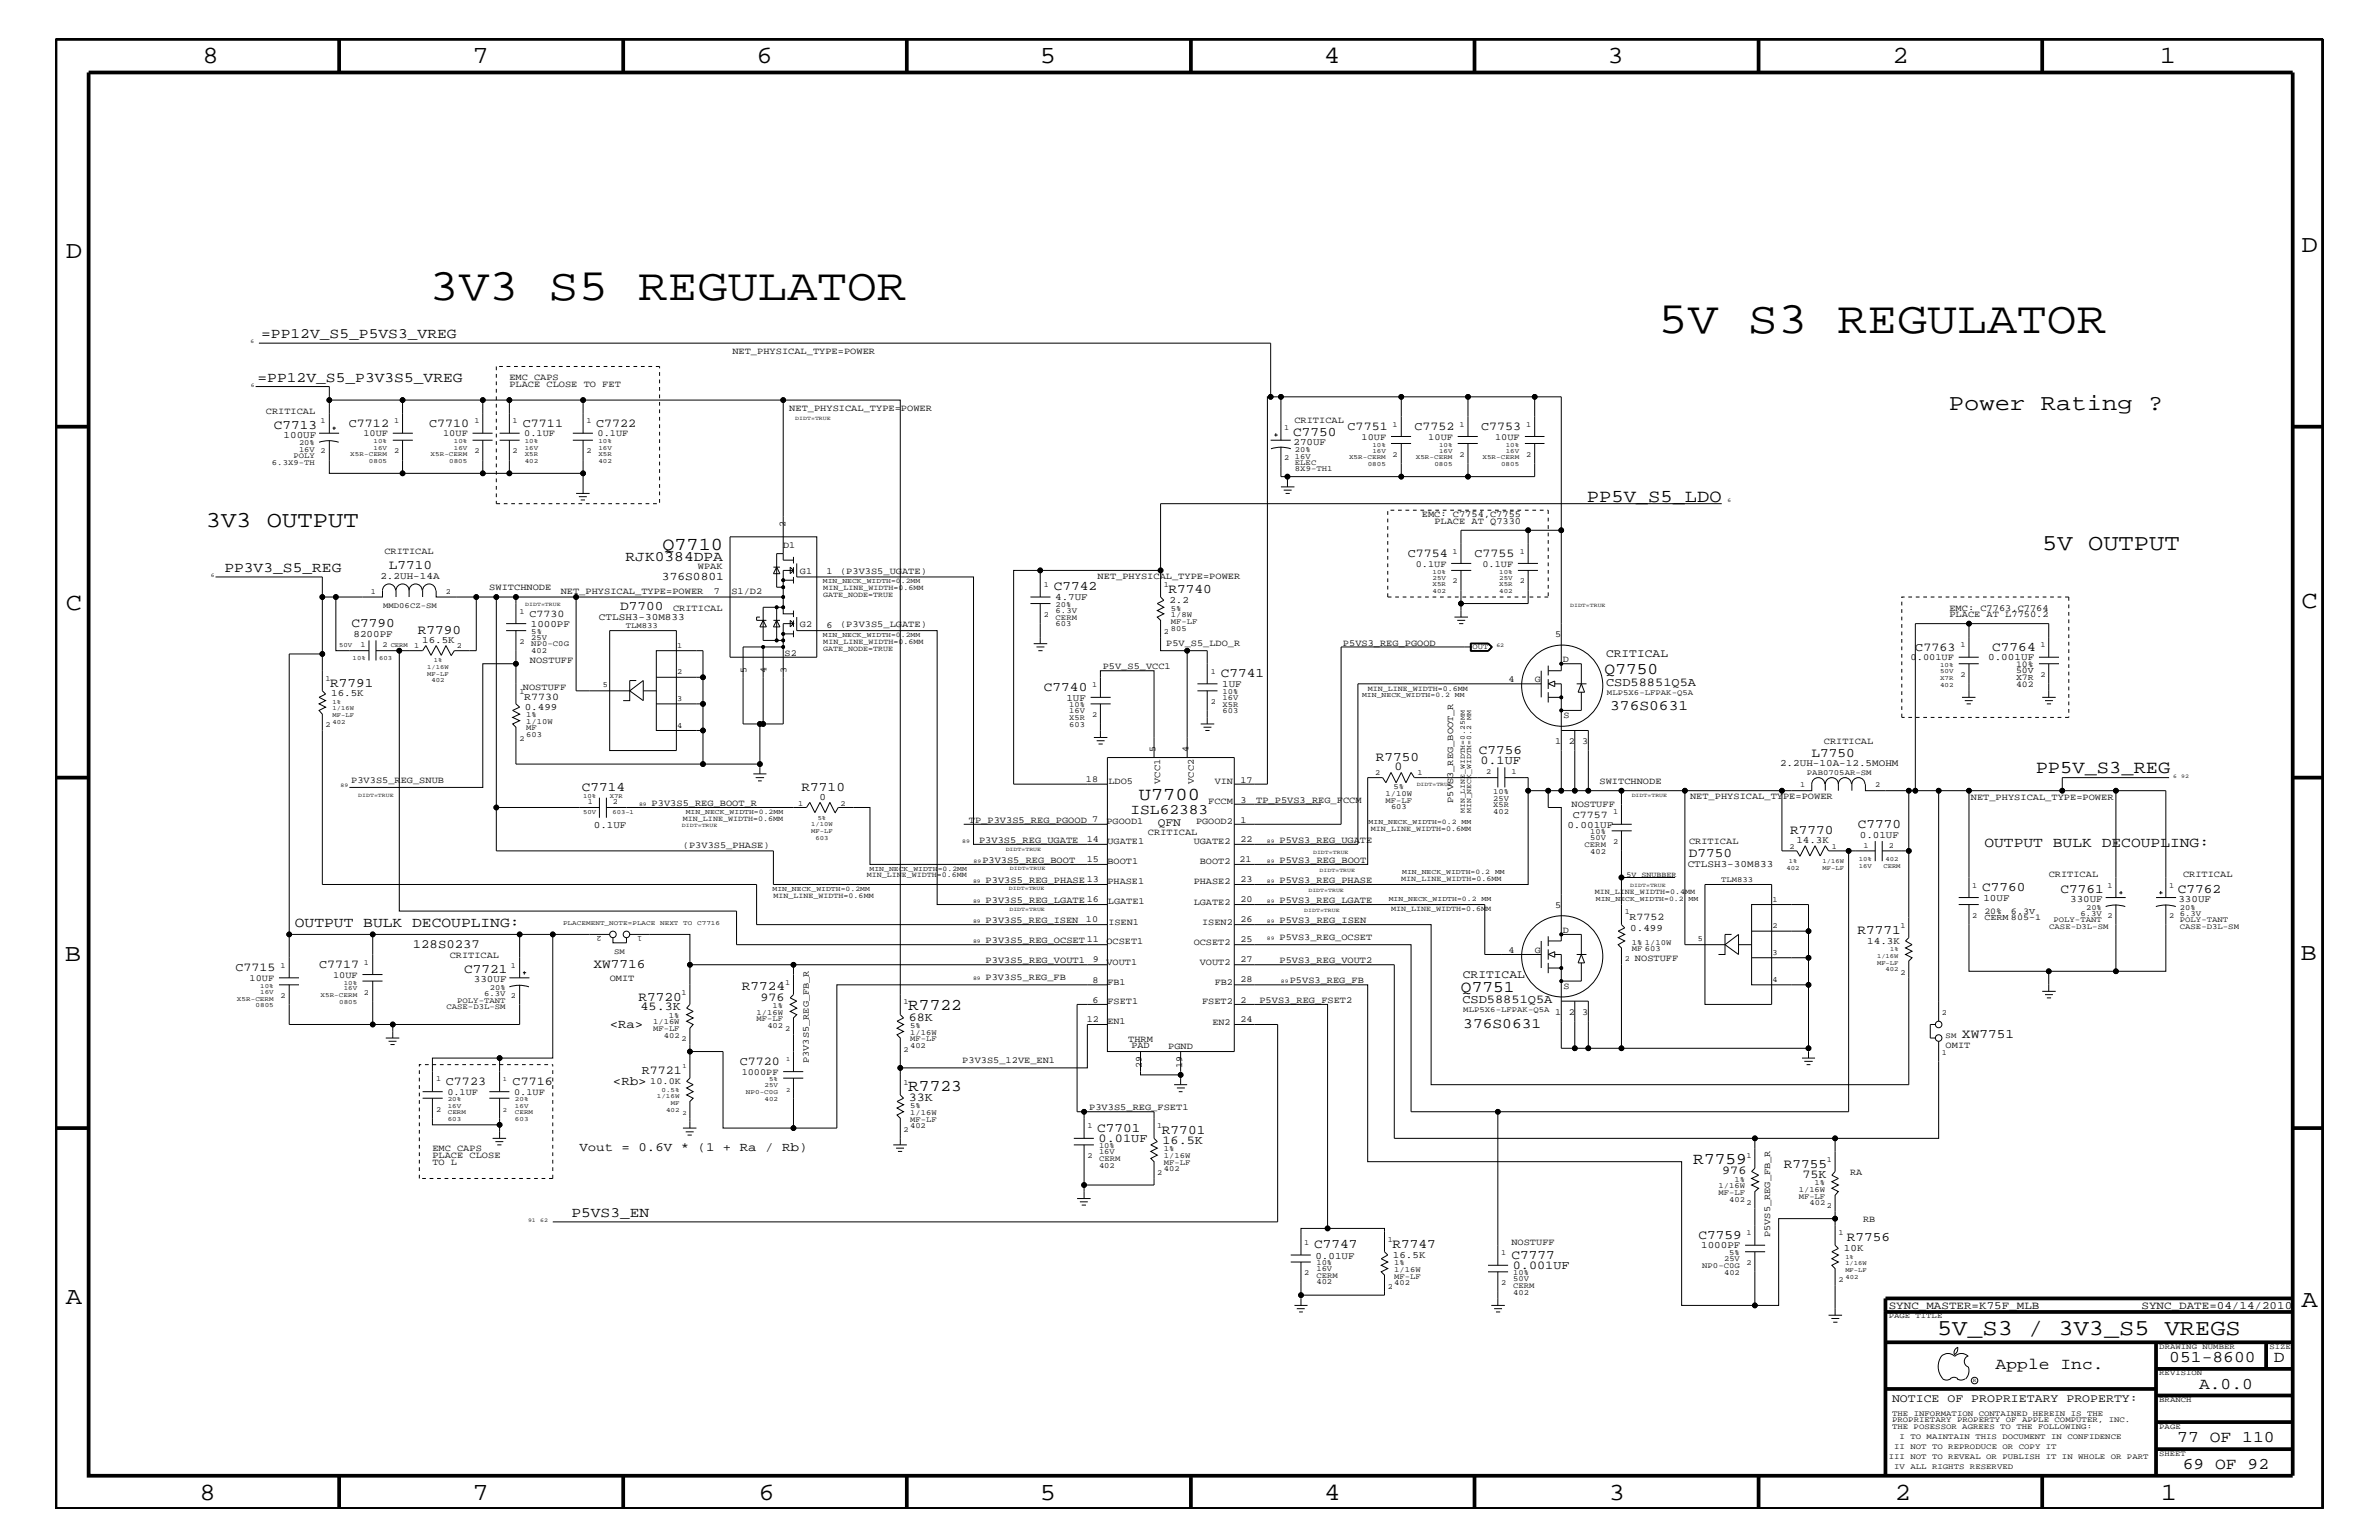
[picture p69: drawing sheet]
<svg xmlns="http://www.w3.org/2000/svg" width="432mm" height="279mm" viewBox="0 0 432 279" stroke-linecap="round" stroke-linejoin="round" font-family="sans-serif">
<defs><g id="words">
<g font-size="8.2">
<text x="77.9" y="54.4">3V3 S5 REGULATOR</text>
<text x="301" y="60.4">5V S3 REGULATOR</text>
</g>
<g font-size="4.5">
<text x="36.7" y="11.5">8</text>
<text x="85.8" y="11.5">7</text>
<text x="137.3" y="11.5">6</text>
<text x="188.7" y="11.5">5</text>
<text x="240.3" y="11.5">4</text>
<text x="291.8" y="11.5">3</text>
<text x="343.5" y="11.5">2</text>
<text x="392" y="11.5">1</text>
<text x="11.9" y="46.8">D</text>
<text x="417.7" y="45.7">D</text>
<text x="11.9" y="110.6">C</text>
<text x="417.7" y="110.3">C</text>
<text x="11.8" y="174.3">B</text>
<text x="417.6" y="174.2">B</text>
<text x="11.9" y="236.7">A</text>
<text x="417.7" y="237.1">A</text>
<text x="36.2" y="272.1">8</text>
<text x="85.8" y="272.1">7</text>
<text x="137.7" y="272.1">6</text>
<text x="188.7" y="272.1">5</text>
<text x="240.4" y="272.1">4</text>
<text x="292" y="272.1">3</text>
<text x="343.9" y="272.1">2</text>
<text x="392.2" y="272.1">1</text>
</g>
<g font-size="4.1">
<text x="353.7" y="74.4">Power Rating ?</text>
<text x="37.3" y="95.6">3V3 OUTPUT</text>
<text x="370.7" y="99.9">5V OUTPUT</text>
<text x="351.6" y="242.3">5V_S3 / 3V3_S5 VREGS</text>
</g>
<g font-size="3.3">
<text x="288" y="91.1">PP5V_S5_LDO</text>
<text x="120.2" y="99.9">Q7710</text>
<text x="369.5" y="140.2">PP5V_S3_REG</text>
<text x="206.7" y="145.1">U7700</text>
</g>
<g font-size="3">
<text x="291.3" y="122.4">Q7750</text>
<text x="265.2" y="179.9">Q7751</text>
<text x="164.8" y="183.3">R7722</text>
<text x="164.8" y="197.9">R7723</text>
<text x="307.3" y="211.3">R7759</text>
<text x="362.2" y="248.4">Apple Inc.</text>
<text x="393.7" y="247.1">051-8600</text>
<text x="399.2" y="252">A.0.0</text>
<text x="412.7" y="247.1">D</text>
<text x="395.2" y="261.6">77 OF 110</text>
<text x="396.2" y="266.6">69 OF 92</text>
</g>
<g font-size="2.6">
<text x="47.4" y="61.4">=PP12V_S5_P5VS3_VREG</text>
<text x="46.7" y="69.3">=PP12V_S5_P3V3S5_VREG</text>
<text x="113.5" y="101.8">RJK0384DPA</text>
<text x="40.7" y="103.8">PP3V3_S5_REG</text>
<text x="292.3" y="128.9">376S0631</text>
<text x="205.2" y="147.6">ISL62383</text>
<text x="360.2" y="153.7">OUTPUT BULK DECOUPLING:</text>
<text x="53.5" y="168.3">OUTPUT BULK DECOUPLING:</text>
<text x="265.6" y="186.5">376S0631</text>
<text x="103.7" y="220.8">P5VS3_EN</text>
</g>
<g font-size="2.4">
<text x="49.7" y="77.8">C7713</text>
<text x="234.7" y="79">C7750</text>
<text x="70.6" y="103.3">L7710</text>
<text x="191.3" y="107.1">C7742</text>
<text x="212.1" y="107.6">R7740</text>
<text x="63.8" y="113.7">C7790</text>
<text x="112.6" y="110.6">D7700</text>
<text x="75.8" y="115">R7790</text>
<text x="361.6" y="118.1">C7764</text>
<text x="59.9" y="124.6">R7791</text>
<text x="189.5" y="125.3">C7740</text>
<text x="221.6" y="122.9">C7741</text>
<text x="268.4" y="136.8">C7756</text>
<text x="328.8" y="137.3">L7750</text>
<text x="105.6" y="143.5">C7714</text>
<text x="145.5" y="143.5">R7710</text>
<text x="249.7" y="138">R7750</text>
<text x="306.5" y="155.5">D7750</text>
<text x="324.9" y="151.3">R7770</text>
<text x="337.2" y="150.1">C7770</text>
<text x="359.7" y="161.7">C7760</text>
<text x="374" y="162">C7761</text>
<text x="395.3" y="162">C7762</text>
<text x="337.1" y="169.4">R7771</text>
<text x="84.2" y="176.6">C7721</text>
<text x="107.7" y="175.7">XW7716</text>
<text x="134.6" y="179.7">R7724</text>
<text x="115.9" y="181.6">R7720</text>
<text x="356.1" y="188.2">XW7751</text>
<text x="199.1" y="205.3">C7701</text>
<text x="210.9" y="205.8">R7701</text>
<text x="323.8" y="211.9">R7755</text>
<text x="238.5" y="226.5">C7747</text>
<text x="252.7" y="226.4">R7747</text>
<text x="308.3" y="224.7">C7759</text>
<text x="335.2" y="225.2">R7756</text>
<text x="274.3" y="228.4">C7777</text>
</g>
<g font-size="2.3">
<text x="74.9" y="172">128S0237</text>
<text x="110.7" y="186.5">&lt;Ra&gt;</text>
<text x="111.3" y="196.8">&lt;Rb&gt;</text>
<text x="105.2" y="208.9">Vout = 0.6V * (1 + Ra / Rb)</text>
</g>
<g font-size="2.2">
<text x="63.3" y="77.4">C7712</text>
<text x="77.9" y="77.4">C7710</text>
<text x="94.9" y="77.4">C7711</text>
<text x="108.2" y="77.4">C7722</text>
<text x="244.6" y="78">C7751</text>
<text x="256.7" y="78">C7752</text>
<text x="268.8" y="78">C7753</text>
<text x="255.5" y="101">C7754</text>
<text x="267.6" y="101">C7755</text>
<text x="347.6" y="118.1">C7763</text>
<text x="291.5" y="124.4">CSD58851Q5A</text>
<text x="253.1" y="139.7">0</text>
<text x="268.7" y="138.6">0.1UF</text>
<text x="42.8" y="176.2">C7715</text>
<text x="57.9" y="175.6">C7717</text>
<text x="116.2" y="183.3">45.3K</text>
<text x="138" y="181.6">976</text>
<text x="164.9" y="185.2">68K</text>
<text x="265.4" y="182.1">CSD58851Q5A</text>
<text x="80.9" y="196.8">C7723</text>
<text x="93" y="196.8">C7716</text>
<text x="116.5" y="194.8">R7721</text>
<text x="134.3" y="193.2">C7720</text>
<text x="164.9" y="199.8">33K</text>
<text x="199.4" y="207.1">0.01UF</text>
<text x="211" y="207.6">16.5K</text>
<text x="312.6" y="213">976</text>
<text x="327.2" y="213.6">75K</text>
<text x="274.6" y="230.2">0.001UF</text>
</g>
<g font-size="2.1">
<text x="120.1" y="105.2">376S0801</text>
<text x="291.5" y="119.2">CRITICAL</text>
<text x="210.1" y="149.8">QFN</text>
<text x="265.5" y="177.4">CRITICAL</text>
<text x="343.4" y="254.4">NOTICE OF PROPRIETARY PROPERTY:</text>
</g>
<g font-size="2">
<text x="342.8" y="237.4">SYNC_MASTER=K75F_MLB</text>
<text x="388.7" y="237.4">SYNC_DATE=04/14/2010</text>
</g>
<g font-size="1.9">
<text x="96.1" y="112">C7730</text>
<text x="95.2" y="127">R7730</text>
<text x="285.5" y="148.4">C7757</text>
<text x="295.7" y="167">R7752</text>
</g>
<g font-size="1.8">
<text x="51.5" y="79.4">100UF</text>
<text x="234.8" y="80.7">270UF</text>
<text x="69" y="105">2.2UH-14A</text>
<text x="96.4" y="113.7">1000PF</text>
<text x="108.7" y="112.5">CTLSH3-30M833</text>
<text x="191.5" y="108.9">4.7UF</text>
<text x="212.3" y="109.4">2.2</text>
<text x="64.2" y="115.6">8200PF</text>
<text x="76.6" y="116.7">16.5K</text>
<text x="360.8" y="119.8">0.001UF</text>
<text x="221.8" y="124.7">1UF</text>
<text x="60.1" y="126.4">16.5K</text>
<text x="95.2" y="128.8">0.499</text>
<text x="193.5" y="127.1">1UF</text>
<text x="323.1" y="139">2.2UH-10A-12.5MOHM</text>
<text x="148.8" y="145.1">0</text>
<text x="107.8" y="150.1">0.1UF</text>
<text x="284.5" y="150.1">0.001UF</text>
<text x="326.1" y="153">14.3K</text>
<text x="337.6" y="152">0.01UF</text>
<text x="306.3" y="157.3">CTLSH3-30M833</text>
<text x="360" y="163.5">10UF</text>
<text x="375.8" y="163.7">330UF</text>
<text x="395.4" y="163.7">330UF</text>
<text x="295.9" y="168.9">0.499</text>
<text x="338.9" y="171.2">14.3K</text>
<text x="86" y="178.3">330UF</text>
<text x="308.8" y="226.5">1000PF</text>
<text x="334.7" y="227">10K</text>
<text x="238.8" y="228.4">0.01UF</text>
<text x="252.8" y="228.2">16.5K</text>
</g>
<g font-size="1.7">
<text x="132.9" y="64.3">NET_PHYSICAL_TYPE=POWER</text>
<text x="92.5" y="68.9">EMC CAPS</text>
<text x="92.5" y="70.1">PLACE CLOSE TO FET</text>
<text x="48.3" y="75">CRITICAL</text>
<text x="143.3" y="74.6">NET_PHYSICAL_TYPE=POWER</text>
<text x="234.9" y="76.8">CRITICAL</text>
<text x="66" y="79.2">10UF</text>
<text x="80.4" y="79.2">10UF</text>
<text x="95.2" y="79.2">0.1UF</text>
<text x="108.5" y="79.2">0.1UF</text>
<text x="247.1" y="79.9">10UF</text>
<text x="259.2" y="79.9">10UF</text>
<text x="271.4" y="79.9">10UF</text>
<text x="142.6" y="95.6" transform="rotate(-90 142.6 95.6)">2</text>
<text x="258.1" y="93.8">EMC: C7754,C7755</text>
<text x="260.3" y="95">PLACE AT Q7330</text>
<text x="69.8" y="100.4">CRITICAL</text>
<text x="142.2" y="99.5">D1</text>
<text x="88.8" y="107.1">SWITCHNODE</text>
<text x="101.8" y="107.7">NET_PHYSICAL_TYPE=POWER</text>
<text x="126.7" y="103.3">WPAK</text>
<text x="129.5" y="107.8">7</text>
<text x="132.8" y="107.7">S1/D2</text>
<text x="145.2" y="104.1">G1</text>
<text x="150" y="104.2">1</text>
<text x="152.5" y="104.1">(P3V3S5_UGATE)</text>
<text x="199.2" y="105">NET_PHYSICAL_TYPE=POWER</text>
<text x="257" y="102.9">0.1UF</text>
<text x="269.1" y="102.9">0.1UF</text>
<text x="122.2" y="110.8">CRITICAL</text>
<text x="145.2" y="113.7">G2</text>
<text x="150" y="113.9">6</text>
<text x="152.5" y="113.7">(P3V3S5_LGATE)</text>
<text x="353.8" y="112">PLACE AT L7750.2</text>
<text x="353.8" y="110.8">EMC: C7763,C7764</text>
<text x="142.4" y="119">S2</text>
<text x="211.7" y="117.2">P5V_S5_LDO_R</text>
<text x="243.8" y="117.2">P5VS3_REG_PGOOD</text>
<text x="282.3" y="115.6">5</text>
<text x="346.8" y="119.8">0.001UF</text>
<text x="94.9" y="125.2">NOSTUFF</text>
<text x="96.2" y="120.3">NOSTUFF</text>
<text x="135.5" y="122.1" transform="rotate(-90 135.5 122.1)">5</text>
<text x="139.1" y="122.1" transform="rotate(-90 139.1 122.1)">4</text>
<text x="142.7" y="122.1" transform="rotate(-90 142.7 122.1)">3</text>
<text x="200.2" y="121.4">P5V_S5_VCC1</text>
<text x="273.8" y="123.7">4</text>
<text x="278.6" y="123.7">G</text>
<text x="283.6" y="120.1">D</text>
<text x="283.8" y="130.2">S</text>
<text x="209.7" y="136.4" transform="rotate(-90 209.7 136.4)">5</text>
<text x="215.7" y="136.4" transform="rotate(-90 215.7 136.4)">4</text>
<text x="282.3" y="135">1</text>
<text x="284.7" y="135">2</text>
<text x="287.2" y="135">3</text>
<text x="331" y="135">CRITICAL</text>
<text x="63.8" y="142">P3V3S5_REG_SNUB</text>
<text x="197.1" y="141.9">18</text>
<text x="201.2" y="142.3">LDO5</text>
<text x="210.6" y="142.2" transform="rotate(-90 210.6 142.2)">VCC1</text>
<text x="216.7" y="142.2" transform="rotate(-90 216.7 142.2)">VCC2</text>
<text x="220.5" y="142.3">VIN</text>
<text x="225.1" y="142">17</text>
<text x="290.3" y="142.3">SWITCHNODE</text>
<text x="118.3" y="146.2">P3V3S5_REG_BOOT_R</text>
<text x="175.9" y="149.3">TP_P3V3S5_REG_PGOOD 7</text>
<text x="200.8" y="149.5">PGOOD1</text>
<text x="217.1" y="149.5">PGOOD2</text>
<text x="219.3" y="145.9">FCCM</text>
<text x="225.1" y="145.7">3</text>
<text x="225.1" y="149.3">1</text>
<text x="228" y="145.7">TP_P5VS3_REG_FCCM</text>
<text x="263.7" y="145.7" transform="rotate(-90 263.7 145.7)">P5VS3_REG_BOOT_R</text>
<text x="285.2" y="146.3">NOSTUFF</text>
<text x="306.7" y="144.9">NET_PHYSICAL_TYPE=POWER</text>
<text x="357.7" y="145.1">NET_PHYSICAL_TYPE=POWER</text>
<text x="124" y="153.8">(P3V3S5_PHASE)</text>
<text x="177.7" y="152.9">P3V3S5_REG_UGATE</text>
<text x="197.3" y="152.7">14</text>
<text x="201" y="153.2">UGATE1</text>
<text x="208.4" y="151.4">CRITICAL</text>
<text x="216.7" y="153.2">UGATE2</text>
<text x="225.1" y="152.7">22</text>
<text x="232.2" y="152.9">P5VS3_REG_UGATE</text>
<text x="306.6" y="153.2">CRITICAL</text>
<text x="178.3" y="156.6">P3V3S5_REG_BOOT</text>
<text x="178.9" y="160.2">P3V3S5_REG_PHASE 13</text>
<text x="197.3" y="156.3">15</text>
<text x="201" y="160.5">PHASE1</text>
<text x="201" y="156.8">BOOT1</text>
<text x="216.7" y="160.5">PHASE2</text>
<text x="217.8" y="156.8">BOOT2</text>
<text x="225" y="156.3">21</text>
<text x="225.1" y="160">23</text>
<text x="232.2" y="160.2">P5VS3_REG_PHASE</text>
<text x="232.2" y="156.6">P5VS3_REG_BOOT</text>
<text x="371.9" y="159.2">CRITICAL</text>
<text x="396.2" y="159.2">CRITICAL</text>
<text x="178.9" y="167.5">P3V3S5_REG_ISEN</text>
<text x="178.9" y="163.9">P3V3S5_REG_LGATE 16</text>
<text x="197.1" y="167.3">10</text>
<text x="201.1" y="163.9">LGATE1</text>
<text x="201.2" y="167.8">ISEN1</text>
<text x="216.7" y="164.1">LGATE2</text>
<text x="218.2" y="167.8">ISEN2</text>
<text x="225.1" y="167.2">26</text>
<text x="225.1" y="163.6">20</text>
<text x="232.2" y="167.5">P5VS3_REG_ISEN</text>
<text x="232.2" y="163.9">P5VS3_REG_LGATE</text>
<text x="282.3" y="164.7">5</text>
<text x="81.6" y="173.8">CRITICAL</text>
<text x="178.9" y="171.1">P3V3S5_REG_OCSET 11</text>
<text x="200.8" y="171.2">OCSET1</text>
<text x="216.7" y="171.4">OCSET2</text>
<text x="225.1" y="170.9">25</text>
<text x="232.2" y="170.5">P5VS3_REG_OCSET</text>
<text x="273.8" y="172.8">4</text>
<text x="278.6" y="172.8">G</text>
<text x="283.6" y="169.2">D</text>
<text x="45.3" y="178">10UF</text>
<text x="60.5" y="177.4">10UF</text>
<text x="110.7" y="178">OMIT</text>
<text x="178.9" y="174.8">P3V3S5_REG_VOUT1</text>
<text x="178.9" y="177.7">P3V3S5_REG_FB</text>
<text x="198.3" y="178.4">8</text>
<text x="198.4" y="174.5">9</text>
<text x="200.8" y="175">VOUT1</text>
<text x="201" y="178.7">FB1</text>
<text x="217.8" y="175">VOUT2</text>
<text x="220.5" y="178.7">FB2</text>
<text x="225.1" y="178.3">28</text>
<text x="225.1" y="174.5">27</text>
<text x="232.2" y="174.8">P5VS3_REG_VOUT2</text>
<text x="234.1" y="178.4">P5VS3_REG_FB</text>
<text x="283.8" y="179.4">S</text>
<text x="296.8" y="174.4">NOSTUFF</text>
<text x="197.3" y="185.4">12</text>
<text x="198.3" y="182.1">6</text>
<text x="201" y="185.9">EN1</text>
<text x="201" y="182.2">FSET1</text>
<text x="218.2" y="182.2">FSET2</text>
<text x="220" y="186">EN2</text>
<text x="225.1" y="181.9">2</text>
<text x="225.1" y="185.4">24</text>
<text x="228.6" y="182.1">P5VS3_REG_FSET2</text>
<text x="282.3" y="184.1">1</text>
<text x="284.7" y="184.1">2</text>
<text x="287.2" y="184.1">3</text>
<text x="204.8" y="189.1">THRM</text>
<text x="205.4" y="190.2">PAD</text>
<text x="212" y="190.3">PGND</text>
<text x="353.1" y="190.2">OMIT</text>
<text x="118" y="196.7">10.0K</text>
<text x="134.6" y="195">1000PF</text>
<text x="146.8" y="192.9" transform="rotate(-90 146.8 192.9)">P3V3S5_REG_FB_R</text>
<text x="174.7" y="192.9">P3V3S5_12VE_EN1</text>
<text x="207.3" y="193.8" transform="rotate(-90 207.3 193.8)">29</text>
<text x="214.5" y="193.8" transform="rotate(-90 214.5 193.8)">19</text>
<text x="81.2" y="198.7">0.1UF</text>
<text x="93.3" y="198.7">0.1UF</text>
<text x="197.7" y="201.5">P3V3S5_REG_FSET1</text>
<text x="78.5" y="208.9">EMC CAPS</text>
<text x="78.5" y="211.4">TO L</text>
<text x="78.5" y="210.2">PLACE CLOSE</text>
<text x="335.8" y="213.2">RA</text>
<text x="338.2" y="221.7">RB</text>
<text x="274.3" y="225.8">NOSTUFF</text>
<text x="321.3" y="224.5" transform="rotate(-90 321.3 224.5)">P5VS5_REG_FB_R</text>
</g>
<g font-size="1.6">
<text x="365.9" y="121">10%</text>
<text x="365.9" y="124.6">402</text>
<text x="365.9" y="122.1">50V</text>
<text x="365.9" y="123.4">X7R</text>
<text x="360.2" y="165.9">20%</text>
<text x="360.2" y="167">CERM 805-1</text>
<text x="365" y="165.8">6.3V</text>
</g>
<g font-size="1.4">
<text x="58.2" y="76.8">1</text>
<text x="71.5" y="76.8">1</text>
<text x="86.1" y="76.8">1</text>
<text x="93" y="76.8">1</text>
<text x="106.4" y="76.8">1</text>
<text x="252.7" y="77.4">1</text>
<text x="264.9" y="77.4">1</text>
<text x="277" y="77.4">1</text>
<text x="53.3" y="83.1">POLY</text>
<text x="54.3" y="80.8">20%</text>
<text x="54.3" y="82">16V 2</text>
<text x="71.5" y="82.2">2</text>
<text x="86.1" y="82.2">2</text>
<text x="93" y="82.2">2</text>
<text x="106.4" y="82.2">2</text>
<text x="233.1" y="83.5">2</text>
<text x="233.1" y="78">1</text>
<text x="235" y="83.3">16V</text>
<text x="235" y="82">20%</text>
<text x="252.7" y="82.8">2</text>
<text x="264.9" y="82.8">2</text>
<text x="277" y="82.8">2</text>
<text x="49.4" y="84.4">6.3X9-TH</text>
<text x="235" y="84.4">ELEC</text>
<text x="235" y="85.5">8X9-TH1</text>
<text x="263.7" y="100.4">1</text>
<text x="275.8" y="100.4">1</text>
<text x="67.3" y="107.7">1</text>
<text x="80.9" y="107.7">2</text>
<text x="149.4" y="107.1">MIN_LINE_WIDTH=0.6MM</text>
<text x="189.5" y="106.5">1</text>
<text x="211.2" y="106.5">1</text>
<text x="263.7" y="105.9">2</text>
<text x="275.8" y="105.9">2</text>
<text x="69.6" y="110.3">MMD06CZ-SM</text>
<text x="94.3" y="111.4">1</text>
<text x="113.6" y="113.9">TLM833</text>
<text x="149.4" y="108.3">GATE_NODE=TRUE</text>
<text x="189.5" y="112">2</text>
<text x="191.6" y="110.2">20%</text>
<text x="191.6" y="113.7">603</text>
<text x="191.6" y="111.2">6.3V</text>
<text x="191.6" y="112.5">CERM</text>
<text x="212.5" y="112">1/8W</text>
<text x="212.5" y="113.1">MF-LF</text>
<text x="212.5" y="110.8">5%</text>
<text x="65.4" y="117.4">1</text>
<text x="69.4" y="117.4">2</text>
<text x="75.2" y="117.6">1</text>
<text x="82.9" y="117.6">2</text>
<text x="94.3" y="116.8">2</text>
<text x="96.4" y="115">5%</text>
<text x="96.4" y="117.3">NP0-C0G</text>
<text x="96.4" y="116.1">25V</text>
<text x="96.4" y="118.5">402</text>
<text x="122.9" y="117.5">1</text>
<text x="149.4" y="118.1">GATE_NODE=TRUE</text>
<text x="149.4" y="116.8">MIN_LINE_WIDTH=0.6MM</text>
<text x="211.2" y="115">2</text>
<text x="212.5" y="114.4">805</text>
<text x="267.3" y="117.8">OUT</text>
<text x="355.9" y="117.4">1</text>
<text x="370.3" y="117.4">1</text>
<text x="59.1" y="123.5">1</text>
<text x="94.3" y="125.9">1</text>
<text x="109.4" y="124.7">5</text>
<text x="122.9" y="122.4">2</text>
<text x="198.2" y="124.7">1</text>
<text x="219.8" y="122.3">1</text>
<text x="221.9" y="125.9">10%</text>
<text x="248.2" y="125.3">MIN_LINE_WIDTH=0.6MM</text>
<text x="355.9" y="122.9">2</text>
<text x="370.3" y="122.9">2</text>
<text x="59.1" y="131.9">2</text>
<text x="95.5" y="130.2">1%</text>
<text x="95.5" y="131.3">1/10W</text>
<text x="122.9" y="127.2">3</text>
<text x="194.1" y="131.9">603</text>
<text x="194.1" y="129.4">16V</text>
<text x="194.1" y="130.7">X5R</text>
<text x="194.1" y="128.3">10%</text>
<text x="198.2" y="130.2">2</text>
<text x="219.8" y="127.7">2</text>
<text x="221.9" y="128.2">X5R</text>
<text x="221.9" y="127">16V</text>
<text x="221.9" y="129.4">603</text>
<text x="291.7" y="126">MLP5X6-LFPAK-Q5A</text>
<text x="94.3" y="134.4">2</text>
<text x="95.5" y="132.5">MF</text>
<text x="95.5" y="133.8">603</text>
<text x="122.9" y="132.1">4</text>
<text x="249.6" y="140.7">2</text>
<text x="252.9" y="143.2">5%</text>
<text x="257.3" y="140.7">1</text>
<text x="269.7" y="140.4">2</text>
<text x="274.3" y="140.4">1</text>
<text x="326.7" y="142.9">1</text>
<text x="328" y="140.6">PAB0705AR-SM</text>
<text x="340.4" y="142.9">2</text>
<text x="106.7" y="145.9">1</text>
<text x="111.3" y="145.9">2</text>
<text x="124" y="149">MIN_LINE_WIDTH=0.6MM</text>
<text x="144.9" y="146.2">1</text>
<text x="152.6" y="146.2">2</text>
<text x="251.5" y="144.5">1/10W</text>
<text x="251.5" y="145.7">MF-LF</text>
<text x="252.5" y="146.8">603</text>
<text x="271" y="144">10%</text>
<text x="271" y="145.3">25V</text>
<text x="271" y="146.5">X5R</text>
<text x="271" y="147.7">402</text>
<text x="292.8" y="147.7">1</text>
<text x="248.8" y="150.7">MIN_LINE_WIDTH=0.6MM</text>
<text x="287.6" y="153.7">CERM</text>
<text x="288.6" y="154.9">402</text>
<text x="288.6" y="151.3">10%</text>
<text x="288.6" y="152.4">50V</text>
<text x="292.8" y="153.2">2</text>
<text x="324.8" y="154">2</text>
<text x="332.5" y="154">1</text>
<text x="338.2" y="153.8">1</text>
<text x="342.8" y="153.8">2</text>
<text x="157.3" y="159.2">MIN_LINE_WIDTH=0.6MM</text>
<text x="254.3" y="159.9">MIN_LINE_WIDTH=0.6MM</text>
<text x="295.2" y="159">5V_SNUBBER</text>
<text x="312.4" y="160">TLM833</text>
<text x="358" y="161.1">1</text>
<text x="382.5" y="161.1">1</text>
<text x="393.7" y="161.1">1</text>
<text x="140.4" y="162.8">MIN_LINE_WIDTH=0.6MM</text>
<text x="252.5" y="165.3">MIN_LINE_WIDTH=0.6MM</text>
<text x="289.5" y="162.2">MIN_LINE_WIDTH=0.4MM</text>
<text x="294.9" y="165.9">1</text>
<text x="321.7" y="163.6">1</text>
<text x="358" y="166.5">2</text>
<text x="372.7" y="167.3">POLY-TANT</text>
<text x="377.6" y="166.2">6.3V 2</text>
<text x="378.6" y="165">20%</text>
<text x="393.7" y="166.5">2</text>
<text x="395.6" y="167.3">POLY-TANT</text>
<text x="395.6" y="165">20%</text>
<text x="395.6" y="166.2">6.3V</text>
<text x="109.3" y="169.9" transform="rotate(-180 109.3 169.9)">2</text>
<text x="111.5" y="173.2">SM</text>
<text x="116.5" y="169.9" transform="rotate(-180 116.5 169.9)">1</text>
<text x="296.2" y="172.6">MF 603</text>
<text x="296.2" y="171.4">1% 1/10W</text>
<text x="308.2" y="170.7">5</text>
<text x="321.7" y="173.3">3</text>
<text x="321.7" y="168.4">2</text>
<text x="344.9" y="168.3">1</text>
<text x="371.9" y="168.6">CASE-D3L-SM</text>
<text x="395.6" y="168.6">CASE-D3L-SM</text>
<text x="50.9" y="175.6">1</text>
<text x="66" y="175">1</text>
<text x="88.9" y="179.6">20%</text>
<text x="92.7" y="175.6">1</text>
<text x="142.5" y="178.7">1</text>
<text x="294.9" y="174.4">2</text>
<text x="321.7" y="178.2">4</text>
<text x="344.9" y="176.8">2</text>
<text x="50.9" y="181">2</text>
<text x="66" y="180.5">2</text>
<text x="81" y="183.1">CASE-D3L-SM</text>
<text x="83" y="181.9">POLY-TANT</text>
<text x="87.9" y="180.8">6.3V 2</text>
<text x="118.5" y="185.9">1/16W</text>
<text x="121.4" y="184.7">1%</text>
<text x="123.7" y="180.5">1</text>
<text x="137.3" y="184.1">1/16W</text>
<text x="137.3" y="185.3">MF-LF</text>
<text x="140.2" y="182.9">1%</text>
<text x="164" y="182.2">1</text>
<text x="265.6" y="183.6">MLP5X6-LFPAK-Q5A</text>
<text x="352.5" y="184.1">2</text>
<text x="118.5" y="187.1">MF-LF</text>
<text x="120.5" y="188.3">402</text>
<text x="123.7" y="188.9">2</text>
<text x="139.3" y="186.5">402</text>
<text x="142.5" y="187.1">2</text>
<text x="164" y="190.8">2</text>
<text x="165.2" y="190.2">402</text>
<text x="165.2" y="188.9">MF-LF</text>
<text x="165.2" y="187.7">1/16W</text>
<text x="165.2" y="186.5">5%</text>
<text x="352.5" y="191.4">1</text>
<text x="353.1" y="188.3">SM</text>
<text x="79.2" y="196.2">1</text>
<text x="164" y="196.8">1</text>
<text x="79.2" y="201.7">2</text>
<text x="165.2" y="202.3">1/16W</text>
<text x="165.2" y="203.5">MF-LF</text>
<text x="165.2" y="201">5%</text>
<text x="164" y="205.3">2</text>
<text x="165.2" y="204.7">402</text>
<text x="197.4" y="204.7">1</text>
<text x="199.5" y="209.4">16V</text>
<text x="199.5" y="208.3">10%</text>
<text x="210.1" y="204.7">1</text>
<text x="211.2" y="208.9">1%</text>
<text x="197.4" y="210.2">2</text>
<text x="199.5" y="211.9">402</text>
<text x="199.5" y="210.7">CERM</text>
<text x="210.1" y="213.2">2</text>
<text x="211.2" y="210.2">1/16W</text>
<text x="211.2" y="211.4">MF-LF</text>
<text x="211.2" y="212.5">402</text>
<text x="311.9" y="215.6">1/16W</text>
<text x="314.8" y="214.4">1%</text>
<text x="317" y="210.2">1</text>
<text x="329.4" y="215">1%</text>
<text x="331.6" y="210.8">1</text>
<text x="311.9" y="216.9">MF-LF</text>
<text x="313.9" y="218">402</text>
<text x="317" y="218.6">2</text>
<text x="326.5" y="217.5">MF-LF</text>
<text x="326.5" y="216.2">1/16W</text>
<text x="328.4" y="218.6">402</text>
<text x="331.6" y="219.2">2</text>
<text x="236.7" y="225.9">1</text>
<text x="251.9" y="225.3">1</text>
<text x="272.5" y="227.7">1</text>
<text x="313.9" y="227.7">5%</text>
<text x="317" y="224.1">1</text>
<text x="333.7" y="224.1">1</text>
<text x="236.7" y="231.3">2</text>
<text x="238.9" y="233">402</text>
<text x="238.9" y="231.8">CERM</text>
<text x="238.9" y="230.7">16V</text>
<text x="238.9" y="229.6">10%</text>
<text x="251.9" y="233.8">2</text>
<text x="253.1" y="229.6">1%</text>
<text x="253.1" y="230.7">1/16W</text>
<text x="253.1" y="232">MF-LF</text>
<text x="253.1" y="233.2">402</text>
<text x="272.5" y="233.2">2</text>
<text x="274.7" y="233.7">CERM</text>
<text x="274.7" y="232.4">50V</text>
<text x="274.7" y="231.3">10%</text>
<text x="308.9" y="230.1">NP0-C0G</text>
<text x="312.9" y="228.8">25V</text>
<text x="312.9" y="231.3">402</text>
<text x="317" y="229.6">2</text>
<text x="333.7" y="232.6">2</text>
<text x="274.7" y="234.9">402</text>
<text x="342.8" y="239.2">PAGE TITLE</text>
<text x="391.9" y="244.7">DRAWING NUMBER</text>
<text x="411.9" y="244.7">SIZE</text>
<text x="391.9" y="249.5">REVISION</text>
<text x="343.4" y="256.8">THE INFORMATION CONTAINED HEREIN IS THE</text>
<text x="391.9" y="254.4">BRANCH</text>
<text x="343.4" y="259.3">THE POSESSOR AGREES TO THE FOLLOWING:</text>
<text x="343.4" y="258">PROPRIETARY PROPERTY OF APPLE COMPUTER, INC.</text>
<text x="343.8" y="262.9">II NOT TO REPRODUCE OR COPY IT</text>
<text x="344.8" y="261.1">I TO MAINTAIN THIS DOCUMENT IN CONFIDENCE</text>
<text x="391.9" y="259.3">PAGE</text>
<text x="342.8" y="264.7">III NOT TO REVEAL OR PUBLISH IT IN WHOLE OR PART</text>
<text x="343.8" y="266.6">IV ALL RIGHTS RESERVED</text>
<text x="391.9" y="264.1">SHEET</text>
</g>
<g font-size="1.3">
<text x="149.4" y="105.9">MIN_NECK_WIDTH=0.2MM</text>
<text x="149.4" y="115.6">MIN_NECK_WIDTH=0.2MM</text>
<text x="247.2" y="126.5">MIN_NECK_WIDTH=0.2 MM</text>
<text x="124.5" y="147.7">MIN_NECK_WIDTH=0.2MM</text>
<text x="248.4" y="149.5">MIN_NECK_WIDTH=0.2 MM</text>
<text x="265.9" y="147.5" transform="rotate(-90 265.9 147.5)">MIN_LINE_WIDTH=0.25MM</text>
<text x="267" y="147.5" transform="rotate(-90 267 147.5)">MIN_NECK_WIDTH=0.2 MM</text>
<text x="140.2" y="161.7">MIN_NECK_WIDTH=0.2MM</text>
<text x="157.8" y="158">MIN_NECK_WIDTH=0.2MM</text>
<text x="254.5" y="158.6">MIN_NECK_WIDTH=0.2 MM</text>
<text x="252.1" y="163.5">MIN_NECK_WIDTH=0.2 MM</text>
<text x="289.6" y="163.5">MIN_NECK_WIDTH=0.2 MM</text>
</g>
<g font-size="1.2">
<text x="63.6" y="82.7">X5R-CERM</text>
<text x="67" y="83.9">0805</text>
<text x="67.8" y="80.5">10%</text>
<text x="67.8" y="81.6">16V</text>
<text x="78.1" y="82.7">X5R-CERM</text>
<text x="81.5" y="83.9">0805</text>
<text x="82.4" y="81.6">16V</text>
<text x="82.4" y="80.5">10%</text>
<text x="95.2" y="82.7">X5R</text>
<text x="95.2" y="83.9">402</text>
<text x="95.2" y="80.5">10%</text>
<text x="95.2" y="81.6">16V</text>
<text x="108.6" y="82.7">X5R</text>
<text x="108.6" y="83.9">402</text>
<text x="108.6" y="81.6">16V</text>
<text x="108.6" y="80.5">10%</text>
<text x="244.9" y="83.3">X5R-CERM</text>
<text x="249.1" y="81.1">10%</text>
<text x="249.1" y="82.2">16V</text>
<text x="257" y="83.3">X5R-CERM</text>
<text x="261.2" y="82.2">16V</text>
<text x="261.2" y="81.1">10%</text>
<text x="269.1" y="83.3">X5R-CERM</text>
<text x="273.3" y="82.2">16V</text>
<text x="273.3" y="81.1">10%</text>
<text x="248.2" y="84.5">0805</text>
<text x="260.3" y="84.5">0805</text>
<text x="272.5" y="84.5">0805</text>
<text x="260" y="105.2">25V</text>
<text x="260" y="107.6">402</text>
<text x="260" y="106.4">X5R</text>
<text x="260" y="104.1">10%</text>
<text x="272.1" y="104.1">10%</text>
<text x="272.1" y="105.2">25V</text>
<text x="272.1" y="106.4">X5R</text>
<text x="272.1" y="107.6">402</text>
<text x="61.6" y="117.4">50V</text>
<text x="64" y="119.8">10%</text>
<text x="68.8" y="119.8">603</text>
<text x="70.9" y="117.4">CERM</text>
<text x="77.6" y="122.6">MF-LF</text>
<text x="77.6" y="121.4">1/16W</text>
<text x="78.3" y="123.8">402</text>
<text x="78.7" y="120.2">1%</text>
<text x="352.1" y="121">10%</text>
<text x="352.1" y="124.6">402</text>
<text x="352.1" y="122.1">50V</text>
<text x="352.1" y="123.4">X7R</text>
<text x="60.4" y="131.3">402</text>
<text x="60.4" y="127.7">1%</text>
<text x="60.4" y="128.9">1/16W</text>
<text x="60.4" y="130.2">MF-LF</text>
<text x="105.8" y="144.7">10%</text>
<text x="105.8" y="147.7">50V</text>
<text x="110.7" y="144.7">X7R</text>
<text x="111.2" y="147.7">603-1</text>
<text x="147.2" y="149.9">1/10W</text>
<text x="148.4" y="148.7">5%</text>
<text x="147.2" y="151.1">MF-LF</text>
<text x="148" y="152.3">603</text>
<text x="324.3" y="157.8">402</text>
<text x="324.7" y="156.6">1%</text>
<text x="330.8" y="156.6">1/16W</text>
<text x="330.8" y="157.8">MF-LF</text>
<text x="337.4" y="156.2">10%</text>
<text x="337.4" y="157.4">16V</text>
<text x="341.8" y="157.4">CERM</text>
<text x="342.2" y="156.2">402</text>
<text x="102.2" y="167.8">PLACEMENT_NOTE=PLACE</text>
<text x="119.8" y="167.8">NEXT</text>
<text x="124" y="167.8">TO</text>
<text x="126.5" y="167.8">C7716</text>
<text x="340.7" y="173.8">1/16W</text>
<text x="343.1" y="172.6">1%</text>
<text x="47.2" y="179.3">10%</text>
<text x="62.4" y="178.7">10%</text>
<text x="62.4" y="179.7">16V</text>
<text x="340.7" y="175">MF-LF</text>
<text x="342.2" y="176.2">402</text>
<text x="43" y="181.6">X5R-CERM</text>
<text x="46.4" y="182.7">0805</text>
<text x="47.2" y="180.4">16V</text>
<text x="58.2" y="181">X5R-CERM</text>
<text x="61.6" y="182.1">0805</text>
<text x="91.3" y="196.2">1</text>
<text x="123.9" y="193.7">1</text>
<text x="138.8" y="197.3">25V</text>
<text x="139.6" y="196.2">5%</text>
<text x="142.7" y="192.6">1</text>
<text x="81.3" y="199.8">20%</text>
<text x="81.3" y="203.4">603</text>
<text x="81.3" y="202.1">CERM</text>
<text x="81.3" y="200.9">16V</text>
<text x="91.3" y="201.7">2</text>
<text x="93.5" y="202.1">CERM</text>
<text x="93.5" y="200.9">16V</text>
<text x="93.5" y="199.8">20%</text>
<text x="93.5" y="203.4">603</text>
<text x="119.2" y="199.2">1/16W</text>
<text x="120.1" y="198.1">0.5%</text>
<text x="120.9" y="201.7">402</text>
<text x="121.8" y="200.4">MF</text>
<text x="123.9" y="202.3">2</text>
<text x="135.4" y="198.5">NP0-C0G</text>
<text x="138.8" y="199.8">402</text>
<text x="142.7" y="198.1">2</text>
<text x="334.9" y="228.4">1%</text>
<text x="334.9" y="229.6">1/16W</text>
<text x="334.9" y="230.7">MF-LF</text>
<text x="334.9" y="232">402</text>
</g>
<g font-size="1">
<text x="45.5" y="62.3">6</text>
<text x="45.6" y="70.1">6</text>
<text x="144.4" y="76.2">DIDT=TRUE</text>
<text x="313.5" y="91.1">6</text>
<text x="38.3" y="104.7">6</text>
<text x="95.3" y="110">DIDT=TRUE</text>
<text x="285" y="110.2">DIDT=TRUE</text>
<text x="271.6" y="117.4">62</text>
<text x="61.8" y="142.9">89</text>
<text x="257.1" y="142.7">DIDT=TRUE</text>
<text x="394.5" y="141.1">6</text>
<text x="395.9" y="141.1">92</text>
<text x="65" y="144.6">DIDT=TRUE</text>
<text x="116" y="146.2">89</text>
<text x="123.8" y="150">DIDT=TRUE</text>
<text x="296.2" y="144.6">DIDT=TRUE</text>
<text x="174.7" y="152.9">89</text>
<text x="182.5" y="154.4">DIDT=TRUE</text>
<text x="230" y="152.9">89</text>
<text x="238.3" y="154.9">DIDT=TRUE</text>
<text x="176.6" y="160.2">89</text>
<text x="176.7" y="156.6">89</text>
<text x="183.1" y="161.4">DIDT=TRUE</text>
<text x="183.3" y="157.8">DIDT=TRUE</text>
<text x="230" y="156.6">89</text>
<text x="230" y="160.2">89</text>
<text x="237.5" y="161.9">DIDT=TRUE</text>
<text x="239.5" y="158.3">DIDT=TRUE</text>
<text x="295.9" y="160.9">DIDT=TRUE</text>
<text x="176.6" y="163.9">89</text>
<text x="176.6" y="167.5">89</text>
<text x="183.2" y="165.2">DIDT=TRUE</text>
<text x="230" y="167.5">89</text>
<text x="230" y="163.9">89</text>
<text x="236.7" y="165.4">DIDT=TRUE</text>
<text x="176.6" y="171.1">89</text>
<text x="230" y="170.5">89</text>
<text x="176.6" y="177.7">89</text>
<text x="232.5" y="178.4">89</text>
<text x="95.8" y="221.7">91</text>
<text x="98" y="221.7">62</text>
<text x="358.1" y="250.7">R</text>
</g>
</g></defs>
<g fill="none" stroke="#000" stroke-width=".18">
<path d="M46.4 70.1h13.4v8.5M47 62.3h183.6v9.7h-.6v70.3h-6M57.9 78.6h3.7M59.8 79.9v6h13.3v-6M59.8 72.6h13.3M60.4 77.7h.6M60.6 77.4v.6M71.3 79.9h3.6M71.3 78.6h3.6M73.1 72.6h14.5v6M73.1 72.6v6M85.8 79.9h3.6"/>
<path d="M85.8 78.6h3.6M87.6 79.9v6h-14.5M87.6 72.6h4.9v6M90.7 79.9h3.6M90.7 78.6h3.6M92.5 79.9v6h-4.9M92.5 72.6h49.7M104 79.9h3.6M104 78.6h3.6M105.8 72.6v6M105.8 79.9v9.6M230.6 72h52.8v24.2h-6"/>
<path d="M230.6 79.9h3.7M231.3 78.9h.6M231.6 78.6v.6M232.5 72v7.9M252.5 79.2h3.6M254.3 72v7.2M264.6 79.2h3.6M266.4 72v7.2M276.8 79.2h3.5M278.6 72v7.2M57.9 80.2a5.8 5.8 0 0 1 3.6 0M92.5 85.9h13.3"/>
<path d="M104.6 89.5h2.4M105.1 90.1h1.4M105.4 90.7h.8M132.5 97.4h15.8v21.8h-15.8zM230.7 81.4a5.9 5.9 0 0 1 3.6 0M232.5 81.1v5.4h21.8M232.5 88.3h2.5M233 88.9h1.4M233.3 89.5h.8M233.7 86.5v1.8M252.5 80.5h3.6M254.3 80.5v6h12.1"/>
<path d="M264.6 80.5h3.6M266.4 80.5v6h12.2v-6M276.8 80.5h3.5M283.4 96.2v25.5h-2.4M312.5 91.4h-101.8v16.9l.5 .6-1.1 .6 1.1 .7-1.1 .6 1.1 .6-1.1 .6 .6 .6v5.5h4.8v19.3M39.1 104.7h19.4v3.6h10.9v-1.2a1.19 1.19 0 0 1 1.2-1.2 1.19 1.19 0 0 1 1.2 1.2M58.5 108.3v17l.6 .6-1.2 .6 1.2 .6-1.2 .6 1.2 .6-1.2 .6 .6 .7v30.9h78.8v7.3h63.7M58.5 118.6h-6v50.9M61 108.3v9.8h6M67 116.2v3.6M68.2 118.1h4.3v47.2h61.2v6.1h67.3M68.2 116.2v3.6"/>
<path d="M72.5 118.1h4.2l.6-1 .9 1.8 1-1.8 .9 1.8 .8-1.8 1 1.8M74.3 107.1a1.19 1.19 0 0 1 1.1-1.2 1.19 1.19 0 0 1 1.2 1.2M74.3 107.1a1.19 1.19 0 0 0-1.2-1.2 1.19 1.19 0 0 0-1.2 1.2v1.2M74.3 107.1v1.2M79.1 107.1a1.19 1.19 0 0 0-1.2-1.2 1.19 1.19 0 0 0-1.2 1.2v1.2M79.2 107.1v1.2h7.2v9.8h-3.9l-.6 .9M86.4 108.3h3.7M90.1 108.3h3.5v4.8M90.1 108.3v46.1h50.3v6.1h60.6M91.9 114.4h3.6M91.9 113.1h3.6M93.6 108.3h11v17h9.7l2.5 1.8v-3.6l-2.5 1.8"/>
<path d="M93.6 114.4v6M104.6 108.3h37.6M110.7 114.4h12.1v21.8h-12.1zM137.9 112h-.6v.6h1.8M138.5 112.6l.6 1.1h-1.2zM140.4 102.9h1.2M140.4 112.6h1.2M141 102.9l.6 1.2h-1.2zM141 110.2v6M141 112.6l.6 1.1h-1.2zM142.2 117.4h-7.3v13.9h3.6M142.2 110.2h-3.7v6h3.7"/>
<path d="M142.2 100.4h-1.2v6.1h1.2M142.2 115h1.8M142.2 105.3h1.8M143.4 102.9l.6 .6-.6 .6zM144 101.6h-1.8v-29h21.2v111.5l.6 .6-1.2 .6 1.2 .6-1.2 .6 1.2 .6-1.2 .6 .6 .6v5.4h34v-7.8h3.6M144 103.5h-1.8v7.9h1.8M144 113.1l-.6-.5v1.1l.6-.6h-1.8v18.2h-3.7v-13.9M144 101v1.2M144 102.9v1.2M144 104.7v1.2M144 110.8v1.2M144 112.6v1.1"/>
<path d="M144 114.4v1.2M144.6 112v2.4h25.5v49.7h30.9M144.6 102.2v2.5h32.1v48.5h24.3M187 108.3h3.7M187 109.5h3.7M187.6 116.8h2.5M188.1 117.4h1.5M188.5 118.1h.7M188.8 103.5h-4.8v38.8h17M188.8 103.5h21.9M188.8 103.5v4.8M188.8 109.5v7.3"/>
<path d="M215.5 118.1h3.6v6M263.4 103.5h3.6M263.4 102.2h3.6M264 112h2.4M264.5 112.6h1.4M264.8 113.1h.8M265.2 103.5v6h12.2v-6M265.2 102.2v-6h12.2v6M265.2 109.5v2.5M266.9 116.7h3.3l.6 .7-.6 .7h-3.3zM267 118.1h3.1M267 116.7v1.4"/>
<path d="M267 116.8h3.1M267 117.4h-23.6v32.1h-19.4M267 116.8v1.3M270.1 116.7l.7 .7M270.1 116.8l.7 .6-.7 .7M270.1 116.8l.6 .6-.6 .7M270.8 117.4l-.7 .7M275.5 103.5h3.6M275.5 102.2h3.6M355.5 119.2h3.7M357.4 113.1v6.1M370.1 119.2h3.6"/>
<path d="M371.9 119.2v-6.1h-24.3v30.4M115.5 123.5h-1.2v3.6h-1.2M116.8 125.3h2.3M119.1 122.9h8.5v-4.8h-8.5v14.4h8.5M127.6 132.5v6.1h-34v-6.7l-.6-.6 1.3-.5-1.3-.6 1.3-.6-1.3-.7 1.3-.6-.7-.6v-7.3h-6v22.5h-24.2M127.6 122.9v4.8h-8.5M127.6 127.7v4.8M137.9 131.3v7.3h-10.3M137.9 138.6v1.8M198 126.5h3.6M198 127.7h3.6M198.5 133.8h2.5"/>
<path d="M199.1 134.4h1.4M199.4 135h.8M199.7 126.5v-4.8h9.8v15.7M199.7 127.7v6.1M201 137.4h23v53.4h-23zM217.3 124.1h3.7M217.3 125.3h3.7M217.9 131.3h2.5M218.4 131.9h1.5M218.8 132.5h.7M219.1 125.3v6M271.9 139.2v3.7"/>
<path d="M273.1 139.2v3.7M279.7 121.7v4.8M279.7 124.1h-33.2v29.1h-22.5M281 126.5h2.4M281 120.8v1.7M281 123.2v1.8M281 125.6v1.9M281 124.1l1.2-.5v1l-1.1-.5M282.2 124.1h1.2v19.4h2.4M283.4 132.5h4.9v11h-2.5v-11M283.4 120.4h3.6v3.7M286.2 124.1h1.8"/>
<path d="M287 124.1l.6 1.5h-1.2zM287 125.6v3.3h-3.6M355.5 120.4h3.7M356.1 126.5h2.5M356.6 127.1h1.5M357 127.7h.7M357.4 120.4v6.1M370.1 120.4h3.6M370.7 126.5h2.4M371.2 127.1h1.4M371.5 127.7h.8M371.9 120.4v6.1"/>
<path d="M90.1 146.5h18.7M108.8 144.7v3.7M110.1 144.7v3.7M110.1 146.5h36.3l.6-.9 .9 1.8 .9-1.8 1 1.8 .8-1.8 1 1.8M136.7 140.4h2.4M137.2 141.1h1.5M137.6 141.7h.7M151.6 147.5l.5-1h5.8v10.3h43.1M174.9 149.5h26.1M224 145.9h15.8M271.9 141.1h-15.2l-.6-.9-.9 1.8-.9-1.8-.9 1.8-.9-1.8-1 1.8-.5-.9h-2.8v15.7h-24.2M273.1 141.1h4.3v19.4h-53.4"/>
<path d="M277.4 143.5h6M281 143.5v3h2.4v24.2h-2.4M288.3 143.5h6M292.5 150.7h3.7M292.5 149.5h3.7M294.3 150.7v8.5M304 159.2h-9.7v8.6l.6 .5-1.2 .6 1.2 .6-1.2 .6 1.2 .6-1.2 .7 .6 .6v18.2h34v-11.5M305.8 143.5v27.9h7.3l2.5 1.8v-3.7l-2.5 1.9M305.8 143.5h-11.5v6M323.4 143.5v10.9h2.7l.6 1M326.7 155.3l1-1.9 .8 1.9 .9-1.9 1 1.9 .9-1.9 .6 1h3.6v47.3h-63.6v27.9M331.2 142.3a1.19 1.19 0 0 0-1.2-1.2 1.19 1.19 0 0 0-1.2 1.2v1.2h-23"/>
<path d="M333.7 142.3a1.19 1.19 0 0 1 1.2-1.2 1.19 1.19 0 0 1 1.1 1.2M333.7 142.3a1.19 1.19 0 0 0-1.2-1.2 1.19 1.19 0 0 0-1.2 1.2v1.2M333.7 142.3v1.2M335.5 154.4h4.9M338.5 142.3a1.19 1.19 0 0 0-1.2-1.2 1.19 1.19 0 0 0-1.2 1.2v1.2M338.6 142.3v1.2h7.9v10.9M340.4 152.6v3.6M341.6 154.4h4.9v15.7l-.6 .6 1.1 .7-1.1 .6 1.1 .6-1.1 .6 1.1 .6-.5 .6v22.4h-86.7v-29h-35.8M341.6 152.6v3.6M346.5 143.5h10.9M351.9 143.5v41.8M374.3 143.5h-16.9v19.3"/>
<path d="M374.3 143.5h9.7M393.7 141.1h-19.4v2.4M50.6 177.4h3.7M50.6 178.7h3.7M65.8 178h3.6M65.8 176.8h3.6M67.6 169.5h-15.1v7.9M67.6 178v7.9h-15.1v-7.2M92.5 179a5.8 5.8 0 0 1 3.5 0M92.5 177.4h3.6M94.3 169.5h-26.7v7.3M94.3 178.7v7.2h-26.7"/>
<path d="M94.9 176.5h.6M95.2 176.2v.6M100.3 169.5h-6v7.9M110.7 169.5h-10.4v22.5h-9.6M111.3 170.1v1h2.4v-1M114.3 169.5h10.9v5.5h18.8M125.2 175v7.2l-.6 .7 1.2 .6-1.2 .6 1.2 .6-1.2 .6 1.2 .6-.6 .6v4.3h6v13.9h12.8M144 175v5.5l-.6 .5 1.2 .6-1.2 .6 1.2 .7-1.2 .6 1.2 .6-.6 .6v9.7M144 175h57M201 178.7h-49.1v26h-7.9v-9.1M224 175h29.1v31.5h65.4v5.4l-.6 .6 1.3 .7-1.3 .6 1.3 .6-1.3 .6 1.3 .6-.7 .6v9.7M224 178.7h24.2v32.1h57v26h13.3v-9.7"/>
<path d="M224 171.4h32.1v30.3h15.8M224 164.1h45.5v9.1h10.2M279.7 170.7v4.9M281 169.9v1.7M281 172.2v1.9M281 174.7v1.9M281 173.2l1.2-.5v1l-1.1-.5M281 175.6h2.4M282.2 173.2h1.2v17h2.4v-8.6M283.4 169.5h3.6v3.7M286.2 173.2h1.8M287 174.7v3.3h-3.6"/>
<path d="M287 173.2l.6 1.5h-1.2zM309.5 160.5h12.1v21.7h-12.1zM314.3 169.5h-1.2v3.7h-1.2M315.6 171.4h2.3M317.9 164.1h10.4v14.6h-10.4zM317.9 173.8h10.4M317.9 168.9h10.4M355.5 162.8h3.7M355.5 164.1h3.7M357.4 164.1v12.1h26.6M370.7 179.9h2.4M371.9 176.2v3.7"/>
<path d="M382.2 164.5a5.7 5.7 0 0 1 3.5 0M382.2 162.8h3.6M384 164.1v12.1h9.1v-12.1M384 162.8v-19.3h9.1v19.3M384.6 162h.6M385 161.7v.5M391.3 164.5a5.9 5.9 0 0 1 3.6 0M391.3 162.8h3.7M391.9 162h.6M392.2 161.7v.5M70 188.3h2.5M70.5 188.9h1.5"/>
<path d="M70.9 189.5h.7M71.3 185.9v2.4M76.7 199.2h3.6M76.7 198.1h3.6M78.5 198.1v-6.1h12.2v6.1M78.5 199.2v4.9h12.2v-4.9M88.8 199.2h3.7M88.8 198.1h3.7M125.2 190.8v4.8l-.6 .6 1.2 .6-1.2 .6 1.2 .7-1.2 .6 1.2 .5-.6 .6v4.9M142.2 195.6h3.6M142.2 194.4h3.6M163.4 193.7v5l.6 .5-1.2 .6 1.2 .6-1.2 .6 1.2 .7-1.2 .6 .6 .6v4.8"/>
<path d="M201 182.2h-5.5v19.5h1.3M207 190.8v4.2h7.3v-4.2M213.1 196.8h2.4M213.6 197.4h1.5M214 198.1h.6M214.3 195v1.8M224 182.2h17v40.7h10.3v4.2l.6 .6-1.2 .7 1.2 .6-1.2 .6 1.2 .6-1.2 .5 .6 .6v3.7h-15.2M224 185.9h7.9v35.8h-131.6M283.4 181.6h4.9v8.6M285.8 190.2h8.5M327.1 192h2.3M327.5 192.6h1.5"/>
<path d="M327.9 193.2h.7M328.3 190.2v1.8M351.3 185.9h-.9v2.4h.9M351.9 188.9v17.6h-18.8M371.2 180.5h1.4M371.5 181h.8M89.4 206.5h2.5M89.9 207.1h1.5M90.3 207.7h.7M90.7 204.1v2.4M124 204.7h2.4M124.5 205.3h1.4"/>
<path d="M124.8 205.9h.8M162.1 207.7h2.5M162.6 208.3h1.5M163 208.9h.7M194.9 207.7h3.6M194.9 206.5h3.6M195.5 217.5h2.5M196 218h1.4M196.3 218.6h.8M196.8 206.5v-4.8h12.7v4.8l.6 .6-1.2 .6 1.2 .6-1.2 .6 1.2 .7-1.2 .6 .6 .6v4.2h-12.7v-7.3M196.8 215v2.5M318.5 206.5h14.6v6l-.6 .7 1.2 .6-1.2 .6 1.2 .6-1.2 .6 1.2 .6-.6 .7v4.2h-10.3v15.7h-4.3"/>
<path d="M234.3 229h3.6M234.3 227.7h3.6M235 236.8h2.3M235.4 237.4h1.4M235.8 238h.7M236.1 229v7.8M241 222.9h-4.9v4.8M270.1 230.7h3.6M270.1 229.6h3.6M270.7 236.8h2.4M271.2 237.4h1.4M271.5 238h.8"/>
<path d="M271.9 230.7v6.1M316.7 227.1h3.7M316.7 225.9h3.7M331.9 238.6h2.4M332.4 239.2h1.4M332.7 239.9h.8M333.1 221.1v4.8l.6 .6-1.2 .6 1.2 .6-1.2 .7 1.2 .6-1.2 .6 .6 .6v8.4M352.3 246.1a1.69 1.69 0 0 1 2.5 0 1.72 1.72 0 0 1 2.4 0M352.4 246a3.2 3.2 0 0 0 .4 4.3l.8 .1 .4-.2M354 250.2l.7-.3 .7 .3M355.2 250.2l.7 .2 .7-.2M355.3 244.4v.3a1.18 1.18 0 0 1-.6 1.1"/>
<path d="M355.4 244.4a.99 .99 0 0 0-.6 1.4M357.2 246a1.04 1.04 0 0 0-.7 1 1.04 1.04 0 0 0 .7 1M357.3 248l.1 .7a2.11 2.11 0 0 1-.6 1.5"/>
<circle cx="59.8" cy="72.6" r=".42"/>
<circle cx="73.1" cy="72.6" r=".42"/>
<circle cx="87.6" cy="72.6" r=".42"/>
<circle cx="92.5" cy="72.6" r=".42"/>
<circle cx="105.8" cy="72.6" r=".42"/>
<circle cx="142.2" cy="72.6" r=".42"/>
<circle cx="230.6" cy="72" r=".42"/>
<circle cx="232.5" cy="72" r=".42"/>
<circle cx="254.3" cy="72" r=".42"/>
<circle cx="266.4" cy="72" r=".42"/>
<circle cx="278.6" cy="72" r=".42"/>
<circle cx="73.1" cy="85.9" r=".42"/>
<circle cx="87.6" cy="85.9" r=".42"/>
<circle cx="92.5" cy="85.9" r=".42"/>
<circle cx="105.8" cy="85.9" r=".42"/>
<circle cx="233.7" cy="86.5" r=".42"/>
<circle cx="254.3" cy="86.5" r=".42"/>
<circle cx="266.4" cy="86.5" r=".42"/>
<circle cx="277.4" cy="96.2" r=".42"/>
<circle cx="283.4" cy="96.2" r=".42"/>
<circle cx="58.5" cy="118.6" r=".42"/>
<circle cx="58.5" cy="108.3" r=".42"/>
<circle cx="61" cy="108.3" r=".42"/>
<circle cx="72.5" cy="118.1" r=".42"/>
<circle cx="86.4" cy="108.3" r=".42"/>
<circle cx="90.1" cy="108.3" r=".42"/>
<circle cx="93.6" cy="108.3" r=".42"/>
<circle cx="104.6" cy="108.3" r=".42"/>
<circle cx="138.5" cy="117.4" r=".25"/>
<circle cx="141" cy="110.2" r=".25"/>
<circle cx="141" cy="116.2" r=".25"/>
<circle cx="142.2" cy="115" r=".25"/>
<circle cx="142.2" cy="106.5" r=".25"/>
<circle cx="142.2" cy="105.3" r=".25"/>
<circle cx="142.2" cy="110.2" r=".25"/>
<circle cx="142.2" cy="116.2" r=".25"/>
<circle cx="142.2" cy="117.4" r=".25"/>
<circle cx="142.2" cy="108.3" r=".25"/>
<circle cx="188.8" cy="103.5" r=".42"/>
<circle cx="210.7" cy="103.5" r=".42"/>
<circle cx="215.5" cy="118.1" r=".42"/>
<circle cx="265.2" cy="109.5" r=".42"/>
<circle cx="357.4" cy="113.1" r=".42"/>
<circle cx="93.6" cy="120.4" r=".42"/>
<circle cx="127.6" cy="122.9" r=".42"/>
<circle cx="127.6" cy="132.5" r=".42"/>
<circle cx="127.6" cy="138.6" r=".42"/>
<circle cx="127.6" cy="127.7" r=".42"/>
<circle cx="137.9" cy="131.3" r=".42"/>
<circle cx="137.9" cy="138.6" r=".42"/>
<circle cx="138.5" cy="131.3" r=".42"/>
<circle cx="283.4" cy="128.9" r=".25"/>
<circle cx="283.4" cy="120.4" r=".25"/>
<circle cx="283.4" cy="126.5" r=".25"/>
<circle cx="283.5" cy="124.4" r="7.4"/>
<circle cx="90.1" cy="146.5" r=".42"/>
<circle cx="277.4" cy="143.5" r=".42"/>
<circle cx="281" cy="143.5" r=".42"/>
<circle cx="283.4" cy="143.5" r=".42"/>
<circle cx="285.8" cy="143.5" r=".42"/>
<circle cx="288.3" cy="143.5" r=".42"/>
<circle cx="294.3" cy="143.5" r=".42"/>
<circle cx="294.3" cy="159.2" r=".42"/>
<circle cx="305.8" cy="143.5" r=".42"/>
<circle cx="323.4" cy="143.5" r=".42"/>
<circle cx="335.5" cy="154.4" r=".42"/>
<circle cx="346.5" cy="143.5" r=".42"/>
<circle cx="346.5" cy="154.4" r=".42"/>
<circle cx="347.6" cy="143.5" r=".42"/>
<circle cx="351.9" cy="143.5" r=".42"/>
<circle cx="357.4" cy="143.5" r=".42"/>
<circle cx="374.3" cy="143.5" r=".42"/>
<circle cx="384" cy="143.5" r=".42"/>
<circle cx="52.5" cy="169.5" r=".42"/>
<circle cx="67.6" cy="169.5" r=".42"/>
<circle cx="94.3" cy="169.5" r=".42"/>
<circle cx="100.3" cy="169.5" r=".42"/>
<circle cx="111.3" cy="169.5" r=".59"/>
<circle cx="113.7" cy="169.5" r=".59"/>
<circle cx="125.2" cy="175" r=".42"/>
<circle cx="144" cy="175" r=".42"/>
<circle cx="283.4" cy="169.5" r=".25"/>
<circle cx="283.4" cy="178" r=".25"/>
<circle cx="283.4" cy="175.6" r=".25"/>
<circle cx="283.5" cy="173.5" r="7.4"/>
<circle cx="328.3" cy="173.8" r=".42"/>
<circle cx="328.3" cy="178.7" r=".42"/>
<circle cx="328.3" cy="168.9" r=".42"/>
<circle cx="371.9" cy="176.2" r=".42"/>
<circle cx="384" cy="176.2" r=".42"/>
<circle cx="67.6" cy="185.9" r=".42"/>
<circle cx="71.3" cy="185.9" r=".42"/>
<circle cx="90.7" cy="192" r=".42"/>
<circle cx="125.2" cy="190.8" r=".42"/>
<circle cx="163.4" cy="193.7" r=".42"/>
<circle cx="214.3" cy="195" r=".42"/>
<circle cx="285.8" cy="190.2" r=".42"/>
<circle cx="288.3" cy="190.2" r=".42"/>
<circle cx="294.3" cy="190.2" r=".42"/>
<circle cx="328.3" cy="190.2" r=".42"/>
<circle cx="351.9" cy="185.9" r=".59"/>
<circle cx="351.9" cy="188.3" r=".59"/>
<circle cx="90.7" cy="204.1" r=".42"/>
<circle cx="144" cy="204.7" r=".42"/>
<circle cx="196.8" cy="215" r=".42"/>
<circle cx="196.8" cy="201.7" r=".42"/>
<circle cx="271.9" cy="201.7" r=".42"/>
<circle cx="318.5" cy="206.5" r=".42"/>
<circle cx="333.1" cy="206.5" r=".42"/>
<circle cx="236.1" cy="235" r=".42"/>
<circle cx="241" cy="222.9" r=".42"/>
<circle cx="318.5" cy="236.8" r=".42"/>
<circle cx="333.1" cy="221.1" r=".42"/>
<circle cx="358.4" cy="250.5" r=".59"/>
</g>
<g fill="#000">
<circle cx="59.8" cy="72.6" r=".42"/>
<circle cx="73.1" cy="72.6" r=".42"/>
<circle cx="87.6" cy="72.6" r=".42"/>
<circle cx="92.5" cy="72.6" r=".42"/>
<circle cx="105.8" cy="72.6" r=".42"/>
<circle cx="142.2" cy="72.6" r=".42"/>
<circle cx="230.6" cy="72" r=".42"/>
<circle cx="232.5" cy="72" r=".42"/>
<circle cx="254.3" cy="72" r=".42"/>
<circle cx="266.4" cy="72" r=".42"/>
<circle cx="278.6" cy="72" r=".42"/>
<circle cx="73.1" cy="85.9" r=".42"/>
<circle cx="87.6" cy="85.9" r=".42"/>
<circle cx="92.5" cy="85.9" r=".42"/>
<circle cx="105.8" cy="85.9" r=".42"/>
<circle cx="233.7" cy="86.5" r=".42"/>
<circle cx="254.3" cy="86.5" r=".42"/>
<circle cx="266.4" cy="86.5" r=".42"/>
<circle cx="277.4" cy="96.2" r=".42"/>
<circle cx="283.4" cy="96.2" r=".42"/>
<circle cx="58.5" cy="118.6" r=".42"/>
<circle cx="58.5" cy="108.3" r=".42"/>
<circle cx="61" cy="108.3" r=".42"/>
<circle cx="72.5" cy="118.1" r=".42"/>
<circle cx="86.4" cy="108.3" r=".42"/>
<circle cx="90.1" cy="108.3" r=".42"/>
<circle cx="93.6" cy="108.3" r=".42"/>
<circle cx="104.6" cy="108.3" r=".42"/>
<circle cx="138.5" cy="117.4" r=".25"/>
<circle cx="141" cy="110.2" r=".25"/>
<circle cx="141" cy="116.2" r=".25"/>
<circle cx="142.2" cy="115" r=".25"/>
<circle cx="142.2" cy="106.5" r=".25"/>
<circle cx="142.2" cy="105.3" r=".25"/>
<circle cx="142.2" cy="110.2" r=".25"/>
<circle cx="142.2" cy="116.2" r=".25"/>
<circle cx="142.2" cy="117.4" r=".25"/>
<circle cx="142.2" cy="108.3" r=".25"/>
<circle cx="188.8" cy="103.5" r=".42"/>
<circle cx="210.7" cy="103.5" r=".42"/>
<circle cx="215.5" cy="118.1" r=".42"/>
<circle cx="265.2" cy="109.5" r=".42"/>
<circle cx="357.4" cy="113.1" r=".42"/>
<circle cx="93.6" cy="120.4" r=".42"/>
<circle cx="127.6" cy="122.9" r=".42"/>
<circle cx="127.6" cy="132.5" r=".42"/>
<circle cx="127.6" cy="138.6" r=".42"/>
<circle cx="127.6" cy="127.7" r=".42"/>
<circle cx="137.9" cy="131.3" r=".42"/>
<circle cx="137.9" cy="138.6" r=".42"/>
<circle cx="138.5" cy="131.3" r=".42"/>
<circle cx="283.4" cy="128.9" r=".25"/>
<circle cx="283.4" cy="120.4" r=".25"/>
<circle cx="283.4" cy="126.5" r=".25"/>
<circle cx="90.1" cy="146.5" r=".42"/>
<circle cx="277.4" cy="143.5" r=".42"/>
<circle cx="281" cy="143.5" r=".42"/>
<circle cx="283.4" cy="143.5" r=".42"/>
<circle cx="285.8" cy="143.5" r=".42"/>
<circle cx="288.3" cy="143.5" r=".42"/>
<circle cx="294.3" cy="143.5" r=".42"/>
<circle cx="294.3" cy="159.2" r=".42"/>
<circle cx="305.8" cy="143.5" r=".42"/>
<circle cx="323.4" cy="143.5" r=".42"/>
<circle cx="335.5" cy="154.4" r=".42"/>
<circle cx="346.5" cy="143.5" r=".42"/>
<circle cx="346.5" cy="154.4" r=".42"/>
<circle cx="347.6" cy="143.5" r=".42"/>
<circle cx="351.9" cy="143.5" r=".42"/>
<circle cx="357.4" cy="143.5" r=".42"/>
<circle cx="374.3" cy="143.5" r=".42"/>
<circle cx="384" cy="143.5" r=".42"/>
<circle cx="52.5" cy="169.5" r=".42"/>
<circle cx="67.6" cy="169.5" r=".42"/>
<circle cx="94.3" cy="169.5" r=".42"/>
<circle cx="100.3" cy="169.5" r=".42"/>
<circle cx="125.2" cy="175" r=".42"/>
<circle cx="144" cy="175" r=".42"/>
<circle cx="283.4" cy="169.5" r=".25"/>
<circle cx="283.4" cy="178" r=".25"/>
<circle cx="283.4" cy="175.6" r=".25"/>
<circle cx="328.3" cy="173.8" r=".42"/>
<circle cx="328.3" cy="178.7" r=".42"/>
<circle cx="328.3" cy="168.9" r=".42"/>
<circle cx="371.9" cy="176.2" r=".42"/>
<circle cx="384" cy="176.2" r=".42"/>
<circle cx="67.6" cy="185.9" r=".42"/>
<circle cx="71.3" cy="185.9" r=".42"/>
<circle cx="90.7" cy="192" r=".42"/>
<circle cx="125.2" cy="190.8" r=".42"/>
<circle cx="163.4" cy="193.7" r=".42"/>
<circle cx="214.3" cy="195" r=".42"/>
<circle cx="285.8" cy="190.2" r=".42"/>
<circle cx="288.3" cy="190.2" r=".42"/>
<circle cx="294.3" cy="190.2" r=".42"/>
<circle cx="328.3" cy="190.2" r=".42"/>
<circle cx="90.7" cy="204.1" r=".42"/>
<circle cx="144" cy="204.7" r=".42"/>
<circle cx="196.8" cy="215" r=".42"/>
<circle cx="196.8" cy="201.7" r=".42"/>
<circle cx="271.9" cy="201.7" r=".42"/>
<circle cx="318.5" cy="206.5" r=".42"/>
<circle cx="333.1" cy="206.5" r=".42"/>
<circle cx="236.1" cy="235" r=".42"/>
<circle cx="241" cy="222.9" r=".42"/>
<circle cx="318.5" cy="236.8" r=".42"/>
<circle cx="333.1" cy="221.1" r=".42"/>
</g>
<g fill="none" stroke="#000" stroke-width=".68" stroke-linecap="butt">
<path d="M10.1 7.1h411.5v266.7h-411.5zM16.1 13.2h400v254.5h-400zM61.6 7.1v6.1M113.1 7.1v6.1M164.6 7.1v6.1M216.2 7.1v6.1M267.6 7.1v6.1M319.2 7.1v6.1M370.7 7.1v6.1M10.1 77.4h6M416.1 77.4h5.5M10.1 141.1h6"/>
<path d="M416.1 141.1h5.5M10.1 204.7h6M416.1 204.7h5.5M342.2 238h73.9M416.1 235.6h-73.9v32.1M342.2 243.5h73.9M342.2 252h49.1M391.3 243.5v24.2M391.3 258h24.8M391.3 253.2h24.8M391.3 248.4h24.8M411.3 243.5v4.9"/>
<path d="M61.6 267.7v6.1M113.1 267.7v6.1M164.6 267.7v6.1M216.2 268v5.8M267.6 267.7v6.1M319.2 267.7v6.1M370.7 267.7v6.1M391.3 262.9h24.8"/>
</g>
<path d="M90.1 66.5v24.9M119.7 66.5h-29.6M90.1 91.4h29.6v-24.9M281 92.6v15.7M251.9 108.3v-15.7h29.1M281 108.3h-29.1M375.5 108.3v21.9M345.2 130.2v-21.9h30.3M375.5 130.2h-30.3M76.1 213.8v-20.6h24.2M100.3 213.8h-24.2M100.3 213.8v-20.6" fill="none" stroke="#000" stroke-width=".18" stroke-dasharray=".7 .7 .7 .7" stroke-linecap="butt"/>
<use href="#words"/>
</svg>
